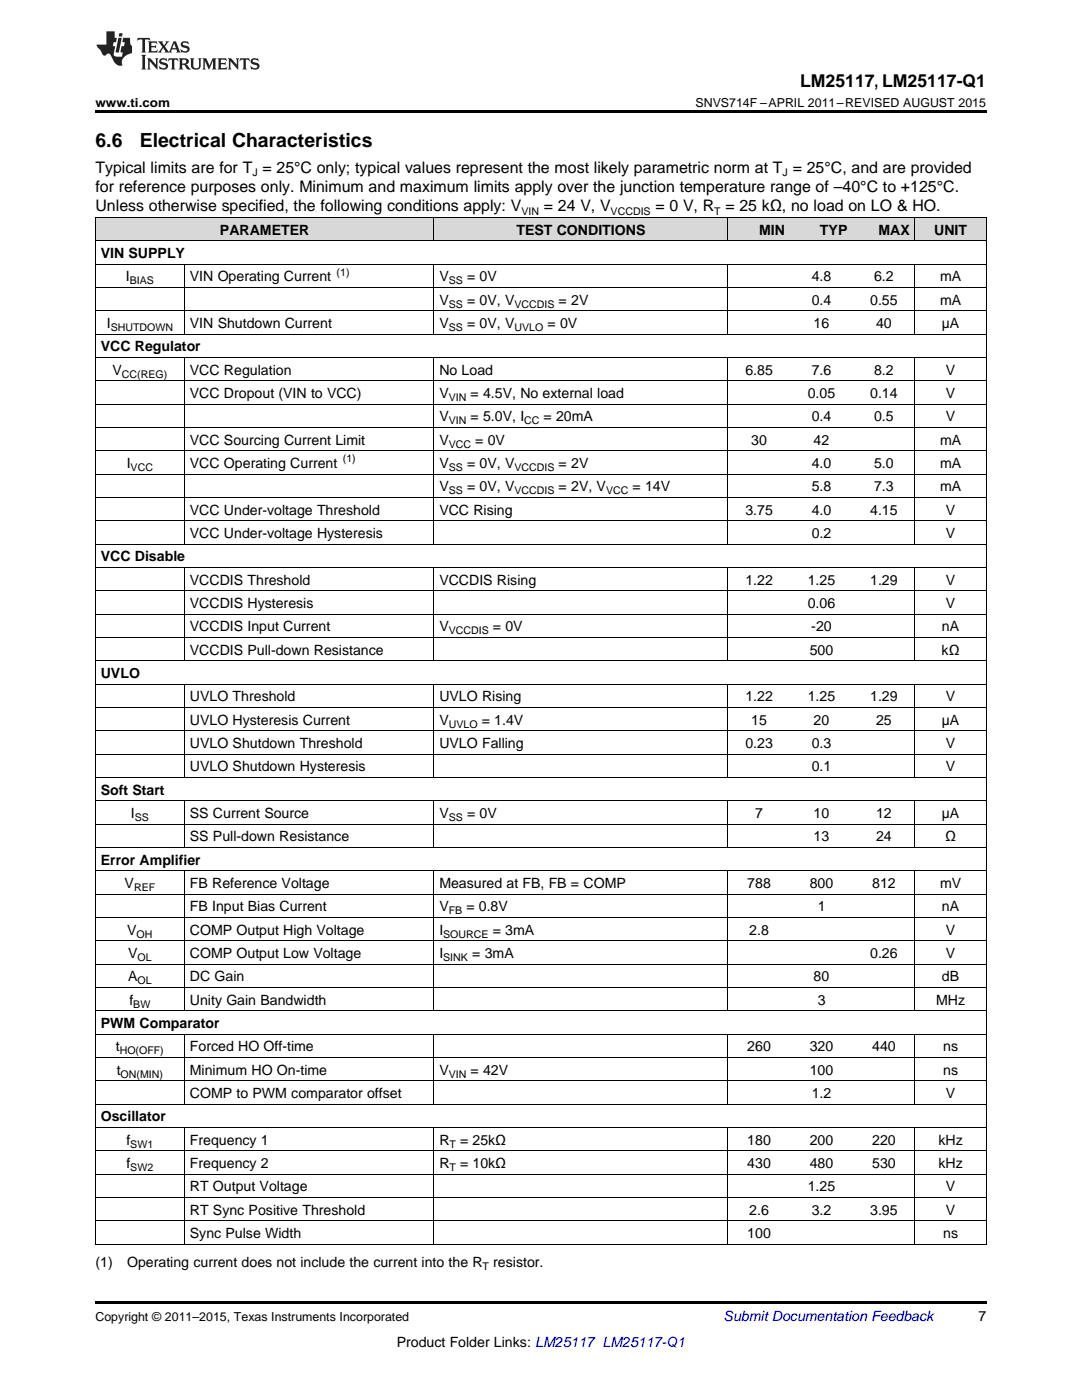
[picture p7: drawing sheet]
<svg xmlns="http://www.w3.org/2000/svg" width="216mm" height="279mm" viewBox="0 0 216 279" stroke-linecap="round" stroke-linejoin="round" font-family="sans-serif">
<defs><g id="words">
<g font-size="3.9">
<text x="19" y="29.3">6.6</text>
<text x="27.9" y="29.3">Electrical Characteristics</text>
</g>
<text font-size="3.5" x="159.6" y="17.3">LM25117, LM25117-Q1</text>
<g font-size="3.2">
<text x="19" y="34.4">Typical limits are for T = 25°C only; typical values represent the most likely parametric norm at T = 25°C, and are provided</text>
<text x="19" y="38.3">for reference purposes only. Minimum and maximum limits apply over the junction temperature range of –40°C to +125°C.</text>
<text x="19" y="42.2">Unless otherwise specified, the following conditions apply: V</text>
<text x="108.5" y="42.2">= 24 V, V</text>
<text x="130.8" y="42.2">= 0 V, R = 25 kΩ, no load on LO &amp; HO.</text>
</g>
<g font-size="2.8">
<text x="43.9" y="46.8">PARAMETER</text>
<text x="103" y="46.8">TEST CONDITIONS</text>
<text x="151.5" y="46.8">MIN</text>
<text x="163.6" y="46.8">TYP</text>
<text x="175.3" y="46.8">MAX</text>
<text x="186.4" y="46.8">UNIT</text>
<text x="20.1" y="51.5">VIN SUPPLY</text>
<text x="25.1" y="56.2">I</text>
<text x="37.9" y="56.2">VIN Operating Current</text>
<text x="87.7" y="56.2">V</text>
<text x="93.2" y="56.2">= 0V</text>
<text x="162" y="56.2">4.8</text>
<text x="174.4" y="56.2">6.2</text>
<text x="187.6" y="56.2">mA</text>
<text x="21.3" y="65.5">I</text>
<text x="37.9" y="65.5">VIN Shutdown Current</text>
<text x="87.7" y="60.8">V</text>
<text x="87.7" y="65.5">V</text>
<text x="93.2" y="60.8">= 0V, V</text>
<text x="93.2" y="65.5">= 0V, V</text>
<text x="109.3" y="65.5">= 0V</text>
<text x="111.5" y="60.8">= 2V</text>
<text x="162" y="60.8">0.4</text>
<text x="162.3" y="65.5">16</text>
<text x="173.6" y="60.8">0.55</text>
<text x="174.8" y="65.5">40</text>
<text x="187.6" y="60.8">mA</text>
<text x="187.9" y="65.5">µA</text>
<text x="20.1" y="70.1">VCC Regulator</text>
<text x="22.5" y="74.8">V</text>
<text x="37.9" y="74.8">VCC Regulation</text>
<text x="87.7" y="74.8">No Load</text>
<text x="148.7" y="74.8">6.85</text>
<text x="162" y="74.8">7.6</text>
<text x="174.4" y="74.8">8.2</text>
<text x="188.7" y="74.8">V</text>
<text x="37.9" y="79.4">VCC Dropout (VIN to VCC)</text>
<text x="87.7" y="79.4">V</text>
<text x="93.9" y="79.4">= 4.5V, No external load</text>
<text x="161.2" y="79.4">0.05</text>
<text x="173.6" y="79.4">0.14</text>
<text x="188.7" y="79.4">V</text>
<text x="37.9" y="88.8">VCC Sourcing Current Limit</text>
<text x="87.7" y="84.1">V</text>
<text x="87.7" y="88.8">V</text>
<text x="93.9" y="84.1">= 5.0V, I</text>
<text x="94.8" y="88.8">= 0V</text>
<text x="108.5" y="84.1">= 20mA</text>
<text x="149.9" y="88.8">30</text>
<text x="162" y="84.1">0.4</text>
<text x="162.3" y="88.8">42</text>
<text x="174.4" y="84.1">0.5</text>
<text x="187.6" y="88.8">mA</text>
<text x="188.7" y="84.1">V</text>
<text x="25.3" y="93.4">I</text>
<text x="37.9" y="93.4">VCC Operating Current</text>
<text x="87.7" y="93.4">V</text>
<text x="93.2" y="93.4">= 0V, V</text>
<text x="111.5" y="93.4">= 2V</text>
<text x="162" y="93.4">4.0</text>
<text x="174.4" y="93.4">5.0</text>
<text x="187.6" y="93.4">mA</text>
<text x="87.7" y="98.1">V</text>
<text x="93.2" y="98.1">= 0V, V</text>
<text x="111.5" y="98.1">= 2V, V</text>
<text x="126.2" y="98.1">= 14V</text>
<text x="162" y="98.1">5.8</text>
<text x="174.4" y="98.1">7.3</text>
<text x="187.6" y="98.1">mA</text>
<text x="37.9" y="102.7">VCC Under-voltage Threshold</text>
<text x="37.9" y="107.4">VCC Under-voltage Hysteresis</text>
<text x="87.7" y="102.7">VCC Rising</text>
<text x="148.7" y="102.7">3.75</text>
<text x="162" y="102.7">4.0</text>
<text x="162" y="107.4">0.2</text>
<text x="173.6" y="102.7">4.15</text>
<text x="188.7" y="102.7">V</text>
<text x="188.7" y="107.4">V</text>
<text x="20.1" y="112">VCC Disable</text>
<text x="37.9" y="116.7">VCCDIS Threshold</text>
<text x="87.7" y="116.7">VCCDIS Rising</text>
<text x="148.7" y="116.7">1.22</text>
<text x="161.2" y="116.7">1.25</text>
<text x="173.6" y="116.7">1.29</text>
<text x="188.7" y="116.7">V</text>
<text x="37.9" y="121.4">VCCDIS Hysteresis</text>
<text x="161.2" y="121.4">0.06</text>
<text x="188.7" y="121.4">V</text>
<text x="37.9" y="126">VCCDIS Input Current</text>
<text x="37.9" y="130.7">VCCDIS Pull-down Resistance</text>
<text x="87.7" y="126">V</text>
<text x="98.4" y="126">= 0V</text>
<text x="161.6" y="130.7">500</text>
<text x="161.9" y="126">-20</text>
<text x="187.9" y="130.7">kΩ</text>
<text x="188" y="126">nA</text>
<text x="20.1" y="135.3">UVLO</text>
<text x="37.9" y="140">UVLO Threshold</text>
<text x="87.7" y="140">UVLO Rising</text>
<text x="148.7" y="140">1.22</text>
<text x="161.2" y="140">1.25</text>
<text x="173.6" y="140">1.29</text>
<text x="188.7" y="140">V</text>
<text x="37.9" y="144.6">UVLO Hysteresis Current</text>
<text x="37.9" y="149.3">UVLO Shutdown Threshold</text>
<text x="87.7" y="144.6">V</text>
<text x="87.7" y="149.3">UVLO Falling</text>
<text x="96.1" y="144.6">= 1.4V</text>
<text x="148.7" y="149.3">0.23</text>
<text x="149.9" y="144.6">15</text>
<text x="162" y="149.3">0.3</text>
<text x="162.3" y="144.6">20</text>
<text x="174.8" y="144.6">25</text>
<text x="187.9" y="144.6">µA</text>
<text x="188.7" y="149.3">V</text>
<text x="37.9" y="154">UVLO Shutdown Hysteresis</text>
<text x="162" y="154">0.1</text>
<text x="188.7" y="154">V</text>
<text x="20.1" y="158.6">Soft Start</text>
<text x="26.1" y="163.3">I</text>
<text x="37.9" y="163.3">SS Current Source</text>
<text x="37.9" y="167.9">SS Pull-down Resistance</text>
<text x="87.7" y="163.3">V</text>
<text x="93.2" y="163.3">= 0V</text>
<text x="150.7" y="163.3">7</text>
<text x="162.3" y="163.3">10</text>
<text x="162.3" y="167.9">13</text>
<text x="174.8" y="163.3">12</text>
<text x="174.8" y="167.9">24</text>
<text x="187.9" y="163.3">µA</text>
<text x="188.6" y="167.9">Ω</text>
<text x="20.1" y="172.6">Error Amplifier</text>
<text x="24.9" y="177.2">V</text>
<text x="37.9" y="177.2">FB Reference Voltage</text>
<text x="87.7" y="177.2">Measured at FB, FB = COMP</text>
<text x="149.1" y="177.2">788</text>
<text x="161.6" y="177.2">800</text>
<text x="174" y="177.2">812</text>
<text x="187.6" y="177.2">mV</text>
<text x="37.9" y="181.9">FB Input Bias Current</text>
<text x="87.7" y="181.9">V</text>
<text x="93.1" y="181.9">= 0.8V</text>
<text x="163.2" y="181.9">1</text>
<text x="188" y="181.9">nA</text>
<text x="25.4" y="186.5">V</text>
<text x="25.6" y="191.2">V</text>
<text x="37.9" y="186.5">COMP Output High Voltage</text>
<text x="37.9" y="191.2">COMP Output Low Voltage</text>
<text x="87.7" y="186.5">I</text>
<text x="87.7" y="191.2">I</text>
<text x="94.2" y="191.2">= 3mA</text>
<text x="98.3" y="186.5">= 3mA</text>
<text x="149.5" y="186.5">2.8</text>
<text x="173.6" y="191.2">0.26</text>
<text x="188.7" y="186.5">V</text>
<text x="188.7" y="191.2">V</text>
<text x="25.6" y="195.9">A</text>
<text x="37.9" y="195.9">DC Gain</text>
<text x="162.3" y="195.9">80</text>
<text x="188" y="195.9">dB</text>
<text x="25.8" y="200.5">f</text>
<text x="37.9" y="200.5">Unity Gain Bandwidth</text>
<text x="163.2" y="200.5">3</text>
<text x="186.8" y="200.5">MHz</text>
<text x="20.1" y="205.2">PWM Comparator</text>
<text x="23.1" y="209.8">t</text>
<text x="37.9" y="209.8">Forced HO Off-time</text>
<text x="149.1" y="209.8">260</text>
<text x="161.6" y="209.8">320</text>
<text x="174" y="209.8">440</text>
<text x="188.2" y="209.8">ns</text>
<text x="23.3" y="214.5">t</text>
<text x="37.9" y="214.5">Minimum HO On-time</text>
<text x="87.7" y="214.5">V</text>
<text x="93.9" y="214.5">= 42V</text>
<text x="161.6" y="214.5">100</text>
<text x="188.2" y="214.5">ns</text>
<text x="37.9" y="219.1">COMP to PWM comparator offset</text>
<text x="162" y="219.1">1.2</text>
<text x="188.7" y="219.1">V</text>
<text x="20.1" y="223.8">Oscillator</text>
<text x="25.2" y="228.5">f</text>
<text x="25.2" y="233.1">f</text>
<text x="37.9" y="228.5">Frequency 1</text>
<text x="37.9" y="233.1">Frequency 2</text>
<text x="87.7" y="228.5">R</text>
<text x="87.7" y="233.1">R</text>
<text x="91.8" y="228.5">= 25kΩ</text>
<text x="91.8" y="233.1">= 10kΩ</text>
<text x="149.1" y="228.5">180</text>
<text x="149.1" y="233.1">430</text>
<text x="161.6" y="228.5">200</text>
<text x="161.6" y="233.1">480</text>
<text x="174" y="228.5">220</text>
<text x="174" y="233.1">530</text>
<text x="187.3" y="228.5">kHz</text>
<text x="187.3" y="233.1">kHz</text>
<text x="37.9" y="237.8">RT Output Voltage</text>
<text x="161.2" y="237.8">1.25</text>
<text x="188.7" y="237.8">V</text>
<text x="37.9" y="242.4">RT Sync Positive Threshold</text>
<text x="149.5" y="242.4">2.6</text>
<text x="162" y="242.4">3.2</text>
<text x="173.6" y="242.4">3.95</text>
<text x="188.7" y="242.4">V</text>
<text x="37.9" y="247.1">Sync Pulse Width</text>
<text x="149.1" y="247.1">100</text>
<text x="188.2" y="247.1">ns</text>
<text x="19" y="252.9">(1)</text>
<text x="25.4" y="252.9">Operating current does not include the current into the R</text>
<text x="98.4" y="252.9">resistor.</text>
<text x="195.3" y="263.6">7</text>
<text x="79.2" y="268.9">Product Folder Links: LM25117 LM25117-Q1</text>
</g>
<text font-size="2.8" fill="#0000c8" x="144.4" y="263.6">Submit Documentation Feedback</text>
<g font-size="2.5">
<text x="19" y="21.4">www.ti.com</text>
<text x="138.8" y="21.4">SNVS714F –APRIL 2011–REVISED AUGUST 2015</text>
<text x="19" y="263.6">Copyright © 2011–2015, Texas Instruments Incorporated</text>
</g>
<g font-size="2.1">
<text x="50.4" y="35.1">J</text>
<text x="156.2" y="35.1">J</text>
<text x="104" y="42.8">VIN</text>
<text x="121.8" y="42.8">VCCDIS</text>
<text x="142.5" y="42.8">T</text>
<text x="25.9" y="56.7">BIAS</text>
<text x="67.2" y="55">(1)</text>
<text x="89.5" y="56.7">SS</text>
<text x="89.5" y="61.4">SS</text>
<text x="102.7" y="61.4">VCCDIS</text>
<text x="22.1" y="66">SHUTDOWN</text>
<text x="89.5" y="66">SS</text>
<text x="102.7" y="66">UVLO</text>
<text x="24.3" y="75.4">CC(REG)</text>
<text x="89.5" y="80">VIN</text>
<text x="89.5" y="84.7">VIN</text>
<text x="89.5" y="89.3">VCC</text>
<text x="104.6" y="84.7">CC</text>
<text x="26.1" y="94">VCC</text>
<text x="68.4" y="92.3">(1)</text>
<text x="89.5" y="94">SS</text>
<text x="102.7" y="94">VCCDIS</text>
<text x="89.5" y="98.6">SS</text>
<text x="102.7" y="98.6">VCCDIS</text>
<text x="120.9" y="98.6">VCC</text>
<text x="89.5" y="126.6">VCCDIS</text>
<text x="89.5" y="145.2">UVLO</text>
<text x="26.9" y="163.8">SS</text>
<text x="89.5" y="163.8">SS</text>
<text x="26.7" y="177.8">REF</text>
<text x="89.5" y="182.5">FB</text>
<text x="27.3" y="187.1">OH</text>
<text x="27.4" y="191.8">OL</text>
<text x="88.4" y="187.1">SOURCE</text>
<text x="88.4" y="191.8">SINK</text>
<text x="27.4" y="196.4">OL</text>
<text x="26.6" y="201.1">BW</text>
<text x="23.9" y="210.4">HO(OFF)</text>
<text x="24.1" y="215.1">ON(MIN)</text>
<text x="89.5" y="215.1">VIN</text>
<text x="26" y="229">SW1</text>
<text x="26" y="233.7">SW2</text>
<text x="89.7" y="229">T</text>
<text x="89.7" y="233.7">T</text>
<text x="96.3" y="253.5">T</text>
</g>
</g></defs>
<g fill="#d8d8d8">
<path d="M19 43.5h17.8v4.6h-17.8z"/>
<path d="M36.8 43.5h49.8v4.6h-49.8z"/>
<path d="M86.6 43.5h58.7v4.6h-58.7z"/>
<path d="M145.3 43.5h12.4v4.6h-12.4z"/>
<path d="M157.7 43.5h12.5v4.6h-12.5z"/>
<path d="M170.2 43.5h12.4v4.6h-12.4z"/>
<path d="M182.6 43.5h14.2v4.6h-14.2z"/>
</g>
<path d="M19 22h177.8v.5h-177.8zM19 259.7h177.8v.5h-177.8z" fill="#000"/>
<g fill="none" stroke="#000" stroke-width=".2">
<path d="M19 57.4h177.8M19 52.7h177.8M19 48.1h177.8M19 43.4h177.8M19.1 43.4v205M36.8 52.7v14M86.6 43.4v4.7M86.6 52.7v14M145.2 43.4v4.7M145.2 52.7v14M182.5 43.4v4.7M182.5 52.7v14"/>
<path d="M196.8 43.4v205M19 76h177.8M19 71.3h177.8M19 66.7h177.8M19 62h177.8M36.8 71.4v37.3M86.6 71.4v37.3M145.2 71.4v37.3M182.5 71.4v37.3M19 99.3h177.8M19 94.6h177.8M19 90h177.8"/>
<path d="M19 85.3h177.8M19 80.7h177.8M19 117.9h177.8M19 113.3h177.8M19 108.6h177.8M19 103.9h177.8M36.8 113.3v18.6M86.6 113.3v18.6M145.2 113.3v18.6M182.5 113.3v18.6M19 136.5h177.8M19 131.9h177.8"/>
<path d="M19 127.2h177.8M19 122.6h177.8M36.8 136.6v18.6M86.6 136.6v18.6M145.2 136.6v18.6M182.5 136.6v18.6M19 159.8h177.8M19 155.2h177.8M19 150.5h177.8M19 145.9h177.8M19 141.2h177.8M36.8 159.8v9.4"/>
<path d="M86.6 159.8v9.4M145.2 159.8v9.4M182.5 159.8v9.4M19 178.5h177.8M19 173.8h177.8M19 169.1h177.8M19 164.5h177.8M36.8 173.8v28M86.6 173.8v28M145.2 173.8v28M182.5 173.8v28M19 197.1h177.8"/>
<path d="M19 192.4h177.8M19 187.8h177.8M19 183.1h177.8M19 215.7h177.8M19 211h177.8M19 206.4h177.8M19 201.7h177.8M36.8 206.4v14M86.6 206.4v14M145.2 206.4v14M182.5 206.4v14M19 239h177.8"/>
<path d="M19 234.3h177.8M19 229.7h177.8M19 225h177.8M19 220.4h177.8M36.8 225v23.4M86.6 225v23.4M145.2 225v23.4M182.5 225v23.4M19 248.3h177.8M19 243.6h177.8"/>
</g>
<g fill="#231f20">
<path d="M27.5 7.6l-.1 .5 .4-.2h.6v.1v2.1l-.2 .4h1l-.3-.4v-2.1l.1-.1h.5l.5 .2-.2-.5zM29.5 8.3l.2 .3v1.5l-.2 .4h1.8l.2-.6a1.04 1.04 0 0 1-1.3 .2v-.7h.6l.3 .2v-.6l-.3 .2h-.6v-.6l.8-.1 .4 .3-.2-.5zM31.5 8.3l.9 1.1-.9 1.1h.8l-.2-.2 .5-.7 .4 .7-.2 .2h1.5l-.1-.2 .1-.4h.9l.1 .4-.2 .2h1l-.3-.3-.7-1.9h-.5l-.9 2-.8-1 .9-1h-.8l.1 .3-.3 .5-.4-.6 .2-.2zM34.7 8.6l.4 1h-.7zM36.3 8.4a.63 .63 0 0 0-.2 .7 .63 .63 0 0 0 .6 .4l.6 .2 .1 .2a.75 .75 0 0 1-.7 .4 .75 .75 0 0 1-.6-.5l.1 .7 .1-.1a1.11 1.11 0 0 0 1.5-.6 1.13 1.13 0 0 0-1.2-.8l-.1-.4a1.04 1.04 0 0 1 1.2 .2l-.2-.5-.1 .1-.5-.2zM28.2 10.9l.2 .4v2.2l-.2 .4h1l-.3-.4v-2.2l.3-.4zM29.3 11.6l.3 .4v1.5l-.3 .4h.8l-.2-.4v-1.3l1.5 1.7v-1.9l.2-.4h-.7l.2 .4v.9l-1.1-1.3zM32 11.8a.62 .62 0 0 0-.2 .7 .62 .62 0 0 0 .6 .4l.6 .1 .1 .3a.76 .76 0 0 1-.7 .3 .76 .76 0 0 1-.6-.4l.1 .7 .1-.1a1.11 1.11 0 0 0 1.5-.6 1.13 1.13 0 0 0-1.2-.8l-.1-.4a1.04 1.04 0 0 1 1.2 .2l-.2-.6-.1 .1-.5-.1zM33.7 11.6l-.2 .6a.61 .61 0 0 1 .8-.3v1.6l-.2 .4h.9l-.2-.4v-1.6a.63 .63 0 0 1 .8 .3l-.2-.6zM35.6 11.6l.3 .4v1.5l-.3 .4h1l-.2-.2v-.8l.5 .2a.76 .76 0 0 0 1.2 .7l-1-1a.58 .58 0 0 0 .6-.5 .58 .58 0 0 0-.5-.6zM36.4 11.9h.1a.45 .45 0 0 1 .5 .1 .45 .45 0 0 1 .1 .5l-.7 .2zM37.9 11.6l.2 .2a2.17 2.17 0 0 0 .3 1.9 .99 .99 0 0 0 1.6-.6v-1.1l.2-.4h-.7l.2 .2a1.92 1.92 0 0 1-.2 1.8 .6 .6 0 0 1-.9-.5v-1.1l.2-.4zM40.4 11.6l.2 .4v1.5l-.2 .4h.7l-.2-.4v-1.4l.8 1.8 .8-1.8v1.4l-.2 .4h.9l-.2-.4v-1.5l.2-.4h-.8l-.6 1.5-.6-1.5zM43.4 11.6l.2 .4v1.5l-.2 .4h1.8l.2-.6a1.04 1.04 0 0 1-1.3 .1v-.6h.5l.4 .2v-.6l-.4 .2h-.5v-.7h.8l.3 .3-.1-.6zM45.5 11.6l.2 .4v1.5l-.2 .4h.7l-.2-.4v-1.3l1.5 1.7v-1.9l.2-.4h-.7l.2 .4v.9l-1.1-1.3zM47.9 11.6l-.1 .6a.61 .61 0 0 1 .8-.3v1.6l-.3 .4h1l-.3-.4 .1-1.6a.63 .63 0 0 1 .7 .3l-.1-.6zM50.2 11.8a.62 .62 0 0 0-.2 .7 .62 .62 0 0 0 .6 .4l.6 .1 .2 .3a.76 .76 0 0 1-.8 .3 .76 .76 0 0 1-.6-.4l.1 .7 .2-.1a1.11 1.11 0 0 0 1.5-.6 1.13 1.13 0 0 0-1.3-.8l-.1-.4a1.04 1.04 0 0 1 1.2 .2l-.1-.6-.2 .1-.5-.1z"/>
<path d="M21.2 6.3v2.6h-1.9l.1 .4 .7 .9a.91 .91 0 0 0 1 .8 .56 .56 0 0 1 .5-.3 .56 .56 0 0 1 .5 .3l.4 .8a1.53 1.53 0 0 0 1.9 1.2 1.54 1.54 0 0 1 1-2.1l.9-.3v-1.4a1.52 1.52 0 0 1-.3-1.6h-1.4l-.2 .8h.5l-.2 .8h-.4l-.2 1v.2l.4 .1-.2 .8a1.93 1.93 0 0 1-1.6-.3l.3-1.8h-.5l.2-.8h.4l.2-.8h-.4v-1.3zM23.6 7.6l-.6 2.9h.7l.6-2.9zM23.8 6.6l-.1 .7h.6l.2-.7z"/>
</g>
<use href="#words"/>
</svg>
